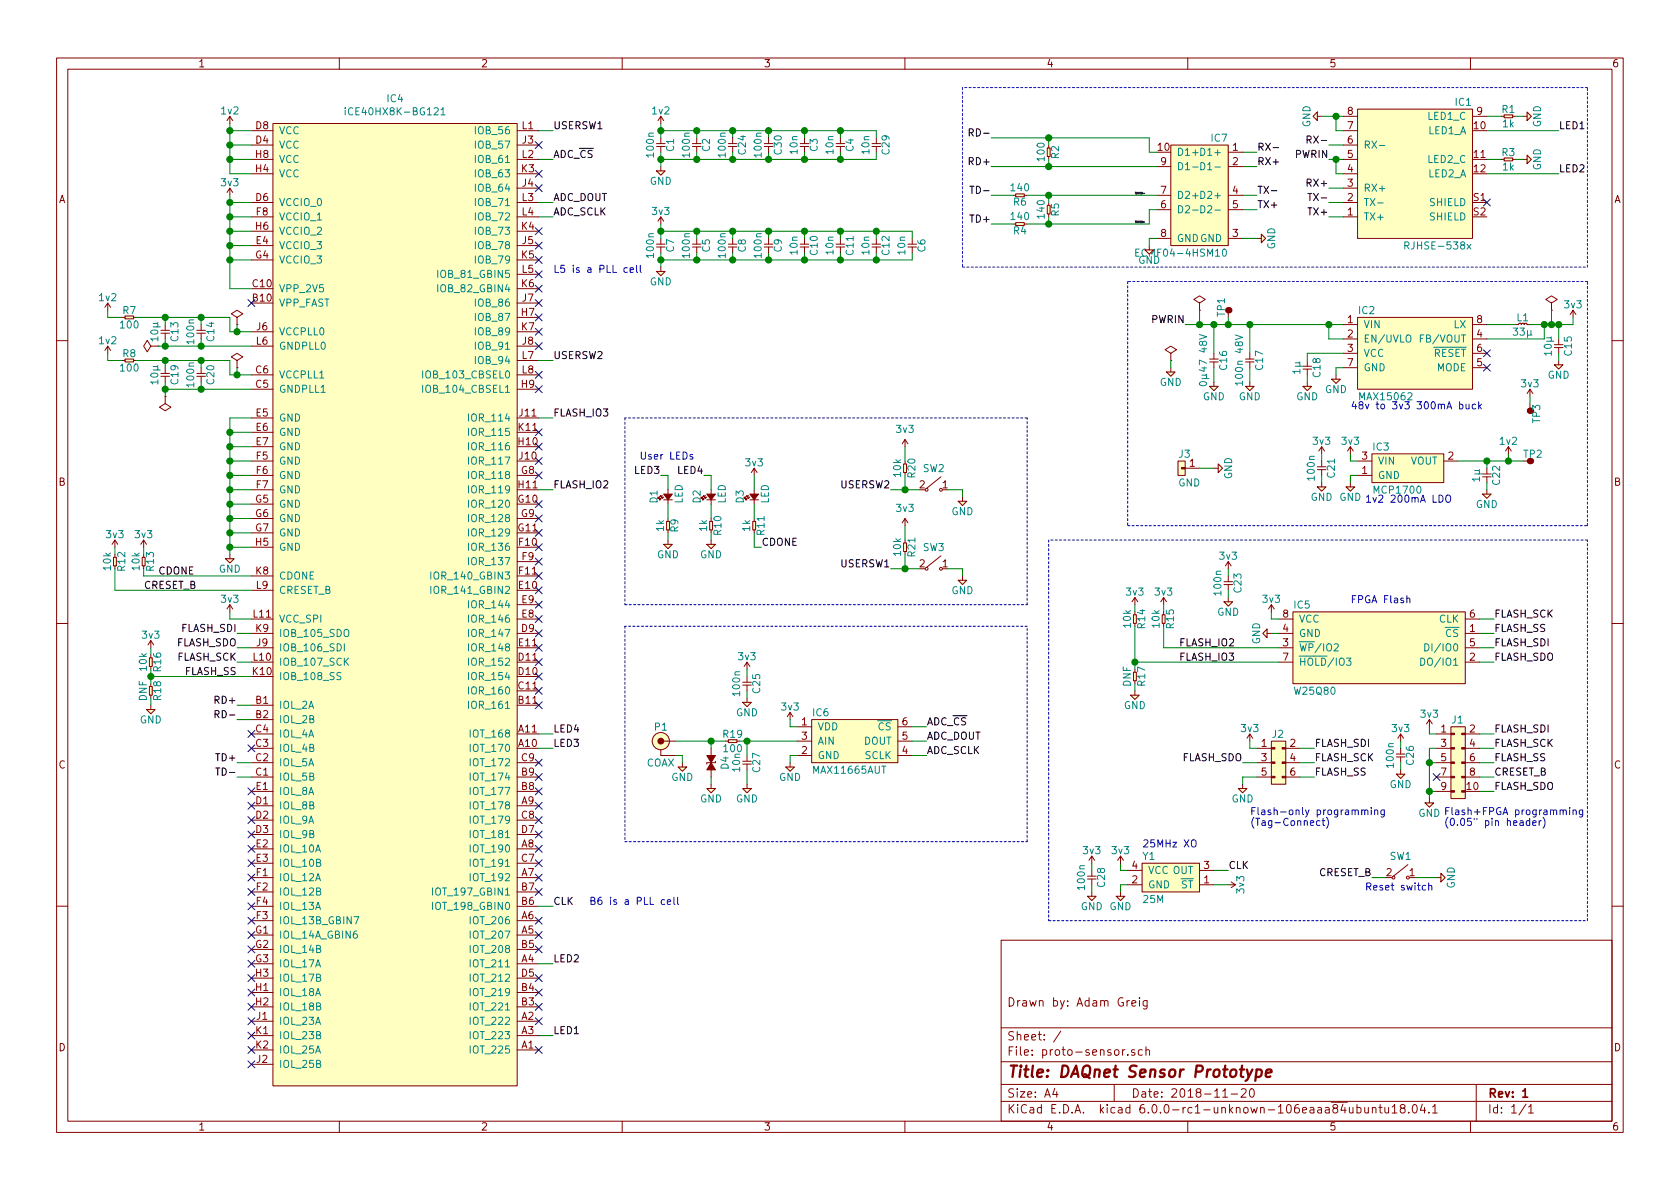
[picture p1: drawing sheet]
<svg xmlns="http://www.w3.org/2000/svg" width="297mm" height="210mm" viewBox="0 0 297 210" stroke-linecap="round" stroke-linejoin="round" font-family="sans-serif">
<defs><g id="words">
<text font-size="2.8" fill="#840000" x="178" y="190.5">Title: DAQnet Sensor Prototype</text>
<g font-size="2.1" fill="#840000">
<text x="178" y="178">Drawn by: Adam Greig</text>
<text x="178" y="184">Sheet: /</text>
<text x="178" y="186.7">File: proto-sensor.sch</text>
<text x="178" y="196.9">KiCad E.D.A. kicad 6.0.0-rc1-unknown-106eaaa84ubuntu18.04.1</text>
<text x="178" y="194.1">Size: A4</text>
<text x="200" y="194.1">Date: 2018-11-20</text>
<text x="263" y="194.1">Rev: 1</text>
<text x="263" y="196.9">Id: 1/1</text>
</g>
<g font-size="1.8" fill="#840000">
<text x="35" y="11.9">1</text>
<text x="85" y="11.9">2</text>
<text x="135" y="11.9">3</text>
<text x="185" y="11.9">4</text>
<text x="235" y="11.9">5</text>
<text x="285" y="11.9">6</text>
<text x="45.2" y="22.9">D8</text>
<text x="92.3" y="22.9">L1</text>
<text x="238.3" y="20.3">8</text>
<text x="238.3" y="22.9">7</text>
<text x="260.7" y="22.9">10</text>
<text x="261.1" y="20.3">9</text>
<text x="45.2" y="25.4">D4</text>
<text x="45.2" y="27.9">H8</text>
<text x="92.3" y="27.9">L2</text>
<text x="92.4" y="25.4">J3</text>
<text x="204.8" y="26.7">10</text>
<text x="205.3" y="29.2">9</text>
<text x="218" y="26.7">1</text>
<text x="218" y="29.2">2</text>
<text x="238.3" y="25.4">6</text>
<text x="238.3" y="27.9">5</text>
<text x="260.7" y="27.9">11</text>
<text x="10.4" y="35.9">A</text>
<text x="45.2" y="30.5">H4</text>
<text x="45.2" y="35.6">D6</text>
<text x="92.2" y="30.5">K3</text>
<text x="92.3" y="35.6">L3</text>
<text x="92.4" y="33">J4</text>
<text x="205.3" y="34.3">7</text>
<text x="218" y="34.3">4</text>
<text x="238.3" y="30.5">4</text>
<text x="238.3" y="33">3</text>
<text x="238.3" y="35.6">2</text>
<text x="260.6" y="35.6">S1</text>
<text x="260.7" y="30.5">12</text>
<text x="285.4" y="35.9">A</text>
<text x="45.2" y="40.6">H6</text>
<text x="45.3" y="38.1">F8</text>
<text x="92.2" y="40.6">K4</text>
<text x="92.3" y="38.1">L4</text>
<text x="205.3" y="36.8">6</text>
<text x="205.3" y="41.9">8</text>
<text x="218" y="36.8">5</text>
<text x="218" y="41.9">3</text>
<text x="238.3" y="38.1">1</text>
<text x="260.6" y="38.1">S2</text>
<text x="45.2" y="45.7">G4</text>
<text x="45.3" y="43.2">E4</text>
<text x="92.2" y="45.7">K5</text>
<text x="92.4" y="43.2">J5</text>
<text x="201.6" y="45.4">ECMF04-4HSM10</text>
<text x="44.7" y="50.8">C10</text>
<text x="44.7" y="53.3">B10</text>
<text x="92.2" y="50.8">K6</text>
<text x="92.3" y="48.3">L5</text>
<text x="92.4" y="53.3">J7</text>
<text x="45.4" y="58.4">J6</text>
<text x="92.2" y="55.9">H7</text>
<text x="92.2" y="58.4">K7</text>
<text x="238.3" y="57.1">1</text>
<text x="238.3" y="59.7">2</text>
<text x="261.1" y="57.1">8</text>
<text x="261.1" y="59.7">4</text>
<text x="45.3" y="61">L6</text>
<text x="92.3" y="63.5">L7</text>
<text x="92.4" y="61">J8</text>
<text x="238.3" y="62.2">3</text>
<text x="238.3" y="64.8">7</text>
<text x="261.1" y="62.2">6</text>
<text x="261.1" y="64.8">5</text>
<text x="45.2" y="66">C6</text>
<text x="45.2" y="68.6">C5</text>
<text x="92.2" y="68.6">H9</text>
<text x="92.3" y="66">L8</text>
<text x="45.3" y="73.7">E5</text>
<text x="45.3" y="76.2">E6</text>
<text x="91.7" y="76.2">K11</text>
<text x="91.9" y="73.7">J11</text>
<text x="45.3" y="78.7">E7</text>
<text x="45.3" y="81.3">F5</text>
<text x="45.3" y="83.8">F6</text>
<text x="91.7" y="78.7">H10</text>
<text x="91.9" y="81.3">J10</text>
<text x="92.2" y="83.8">G8</text>
<text x="210.3" y="82.5">1</text>
<text x="240.8" y="83.8">1</text>
<text x="240.8" y="81.3">3</text>
<text x="256.1" y="81.3">2</text>
<text x="10.4" y="85.9">B</text>
<text x="45.2" y="88.9">G5</text>
<text x="45.3" y="86.4">F7</text>
<text x="91.7" y="88.9">G10</text>
<text x="91.7" y="86.4">H11</text>
<text x="162.6" y="86.4">2</text>
<text x="166.6" y="86.4">1</text>
<text x="285.4" y="85.9">B</text>
<text x="45.2" y="91.4">G6</text>
<text x="45.2" y="94">G7</text>
<text x="91.7" y="94">G11</text>
<text x="92.2" y="91.4">G9</text>
<text x="45.2" y="96.5">H5</text>
<text x="45.2" y="101.6">K8</text>
<text x="91.8" y="96.5">F10</text>
<text x="91.8" y="101.6">F11</text>
<text x="92.3" y="99.1">F9</text>
<text x="162.6" y="100.3">2</text>
<text x="166.6" y="100.3">1</text>
<text x="45.3" y="104.1">L9</text>
<text x="91.8" y="104.1">E10</text>
<text x="92.3" y="106.7">E9</text>
<text x="44.8" y="109.2">L11</text>
<text x="45.2" y="111.8">K9</text>
<text x="92.2" y="111.8">D9</text>
<text x="92.3" y="109.2">E8</text>
<text x="226.8" y="109.2">8</text>
<text x="226.8" y="111.8">4</text>
<text x="259.9" y="109.2">6</text>
<text x="259.9" y="111.8">1</text>
<text x="44.7" y="119.4">K10</text>
<text x="44.8" y="116.8">L10</text>
<text x="45.4" y="114.3">J9</text>
<text x="91.7" y="116.8">D11</text>
<text x="91.7" y="119.4">D10</text>
<text x="91.8" y="114.3">E11</text>
<text x="226.8" y="114.3">3</text>
<text x="226.8" y="116.8">7</text>
<text x="259.9" y="114.3">5</text>
<text x="259.9" y="116.8">2</text>
<text x="45.2" y="124.5">B1</text>
<text x="91.7" y="121.9">C11</text>
<text x="91.7" y="124.5">B11</text>
<text x="45.2" y="127">B2</text>
<text x="45.2" y="129.5">C4</text>
<text x="91.7" y="129.5">A11</text>
<text x="141.8" y="128.3">1</text>
<text x="141.8" y="130.8">3</text>
<text x="159.5" y="128.3">6</text>
<text x="159.5" y="130.8">5</text>
<text x="254.8" y="129.5">1</text>
<text x="259.9" y="129.5">2</text>
<text x="10.4" y="135.9">C</text>
<text x="45.2" y="132.1">C3</text>
<text x="45.2" y="134.6">C2</text>
<text x="45.2" y="137.2">C1</text>
<text x="91.7" y="132.1">A10</text>
<text x="92.2" y="134.6">C9</text>
<text x="92.2" y="137.2">B9</text>
<text x="141.8" y="133.3">2</text>
<text x="159.5" y="133.3">4</text>
<text x="223" y="132.1">1</text>
<text x="223" y="134.6">3</text>
<text x="223" y="137.2">5</text>
<text x="228.1" y="132.1">2</text>
<text x="228.1" y="134.6">4</text>
<text x="228.1" y="137.2">6</text>
<text x="254.8" y="132.1">3</text>
<text x="254.8" y="134.6">5</text>
<text x="254.8" y="137.2">7</text>
<text x="259.9" y="132.1">4</text>
<text x="259.9" y="134.6">6</text>
<text x="259.9" y="137.2">8</text>
<text x="285.4" y="135.9">C</text>
<text x="45.2" y="142.2">D1</text>
<text x="45.3" y="139.7">E1</text>
<text x="92.2" y="139.7">B8</text>
<text x="92.2" y="142.2">A9</text>
<text x="254.8" y="139.7">9</text>
<text x="259.4" y="139.7">10</text>
<text x="45.2" y="144.8">D2</text>
<text x="45.2" y="147.3">D3</text>
<text x="45.3" y="149.9">E2</text>
<text x="92.2" y="144.8">C8</text>
<text x="92.2" y="147.3">D7</text>
<text x="92.2" y="149.9">A8</text>
<text x="45.3" y="152.4">E3</text>
<text x="45.3" y="154.9">F1</text>
<text x="92.2" y="152.4">C7</text>
<text x="92.2" y="154.9">A7</text>
<text x="200.2" y="153.7">4</text>
<text x="212.9" y="153.7">3</text>
<text x="245.1" y="154.9">2</text>
<text x="249.2" y="154.9">1</text>
<text x="45.3" y="157.5">F2</text>
<text x="45.3" y="160">F4</text>
<text x="92.2" y="157.5">B7</text>
<text x="92.2" y="160">B6</text>
<text x="200.2" y="156.2">2</text>
<text x="212.9" y="156.2">1</text>
<text x="45.2" y="165.1">G1</text>
<text x="45.2" y="167.6">G2</text>
<text x="45.3" y="162.6">F3</text>
<text x="92.2" y="162.6">A6</text>
<text x="92.2" y="165.1">A5</text>
<text x="92.2" y="167.6">B5</text>
<text x="45.2" y="170.2">G3</text>
<text x="45.2" y="172.7">H3</text>
<text x="92.2" y="170.2">A4</text>
<text x="92.2" y="172.7">D5</text>
<text x="45.2" y="175.3">H1</text>
<text x="45.2" y="177.8">H2</text>
<text x="92.2" y="175.3">B4</text>
<text x="92.2" y="177.8">B3</text>
<text x="10.4" y="185.9">D</text>
<text x="45.2" y="182.9">K1</text>
<text x="45.2" y="185.4">K2</text>
<text x="45.4" y="180.3">J1</text>
<text x="92.2" y="180.3">A2</text>
<text x="92.2" y="182.9">A3</text>
<text x="92.2" y="185.4">A1</text>
<text x="285.4" y="185.9">D</text>
<text x="45.4" y="188">J2</text>
<text x="35" y="199.9">1</text>
<text x="85" y="199.9">2</text>
<text x="135" y="199.9">3</text>
<text x="185" y="199.9">4</text>
<text x="235" y="199.9">5</text>
<text x="285" y="199.9">6</text>
</g>
<g font-size="1.8" fill="#008484">
<text x="39.2" y="20.2">1v2</text>
<text x="49.3" y="23.7">VCC</text>
<text x="62" y="20.4">iCE40HX8K-BG121</text>
<text x="68.5" y="18.1">IC4</text>
<text x="84.3" y="23.7">IOB_56</text>
<text x="115.4" y="20.2">1v2</text>
<text x="231.7" y="22.5" transform="rotate(-90 231.7 22.5)">GND</text>
<text x="252.6" y="21.2">LED1_C</text>
<text x="252.6" y="23.7">LED1_A</text>
<text x="257.4" y="18.7">IC1</text>
<text x="265.6" y="20">R1</text>
<text x="265.7" y="22.5">1k</text>
<text x="272.5" y="22.5" transform="rotate(-90 272.5 22.5)">GND</text>
<text x="49.3" y="26.3">VCC</text>
<text x="49.3" y="28.8">VCC</text>
<text x="84.3" y="26.3">IOB_57</text>
<text x="84.3" y="28.8">IOB_61</text>
<text x="115.6" y="27.7" transform="rotate(-90 115.6 27.7)">100n</text>
<text x="119.2" y="26.8" transform="rotate(-90 119.2 26.8)">C1</text>
<text x="122" y="27.7" transform="rotate(-90 122 27.7)">100n</text>
<text x="125.5" y="26.8" transform="rotate(-90 125.5 26.8)">C2</text>
<text x="128.3" y="27.7" transform="rotate(-90 128.3 27.7)">100n</text>
<text x="131.9" y="27.3" transform="rotate(-90 131.9 27.3)">C24</text>
<text x="134.7" y="27.7" transform="rotate(-90 134.7 27.7)">100n</text>
<text x="138.2" y="27.3" transform="rotate(-90 138.2 27.3)">C30</text>
<text x="141" y="27.2" transform="rotate(-90 141 27.2)">10n</text>
<text x="144.6" y="26.8" transform="rotate(-90 144.6 26.8)">C3</text>
<text x="147.4" y="27.2" transform="rotate(-90 147.4 27.2)">10n</text>
<text x="150.9" y="26.8" transform="rotate(-90 150.9 26.8)">C4</text>
<text x="153.7" y="27.2" transform="rotate(-90 153.7 27.2)">10n</text>
<text x="157.3" y="27.3" transform="rotate(-90 157.3 27.3)">C29</text>
<text x="184.7" y="28.4" transform="rotate(-90 184.7 28.4)">100</text>
<text x="187.2" y="28" transform="rotate(-90 187.2 28)">R2</text>
<text x="208" y="27.6">D1+</text>
<text x="212.9" y="27.6">D1+</text>
<text x="214.2" y="25.1">IC7</text>
<text x="241" y="26.3">RX-</text>
<text x="252.6" y="28.8">LED2_C</text>
<text x="265.6" y="27.6">R3</text>
<text x="39.2" y="32.9">3v3</text>
<text x="49.3" y="31.4">VCC</text>
<text x="84.3" y="31.4">IOB_63</text>
<text x="84.3" y="33.9">IOB_64</text>
<text x="114.9" y="32.7">GND</text>
<text x="178.8" y="33.8">140</text>
<text x="208" y="30.1">D1-</text>
<text x="208" y="35.2">D2+</text>
<text x="212.9" y="35.2">D2+</text>
<text x="213.3" y="30.1">D1-</text>
<text x="241" y="33.9">RX+</text>
<text x="252.6" y="31.4">LED2_A</text>
<text x="265.7" y="30.1">1k</text>
<text x="272.5" y="30.1" transform="rotate(-90 272.5 30.1)">GND</text>
<text x="49.3" y="36.4">VCCIO_0</text>
<text x="49.3" y="39">VCCIO_1</text>
<text x="49.3" y="41.5">VCCIO_2</text>
<text x="84.3" y="36.4">IOB_71</text>
<text x="84.3" y="39">IOB_72</text>
<text x="84.3" y="41.5">IOB_73</text>
<text x="115.4" y="38">3v3</text>
<text x="178.8" y="38.9">140</text>
<text x="179.2" y="41.4">R4</text>
<text x="179.2" y="36.4">R6</text>
<text x="184.7" y="38.5" transform="rotate(-90 184.7 38.5)">140</text>
<text x="187.2" y="38.2" transform="rotate(-90 187.2 38.2)">R5</text>
<text x="208" y="37.7">D2-</text>
<text x="213.3" y="37.7">D2-</text>
<text x="241" y="36.4">TX-</text>
<text x="241" y="39">TX+</text>
<text x="252.9" y="36.4">SHIELD</text>
<text x="252.9" y="39">SHIELD</text>
<text x="49.3" y="44.1">VCCIO_3</text>
<text x="49.3" y="46.6">VCCIO_3</text>
<text x="84.3" y="44.1">IOB_78</text>
<text x="84.3" y="46.6">IOB_79</text>
<text x="115.6" y="45.4" transform="rotate(-90 115.6 45.4)">100n</text>
<text x="119.2" y="44.5" transform="rotate(-90 119.2 44.5)">C7</text>
<text x="122" y="45.4" transform="rotate(-90 122 45.4)">100n</text>
<text x="125.5" y="44.5" transform="rotate(-90 125.5 44.5)">C5</text>
<text x="128.3" y="45.4" transform="rotate(-90 128.3 45.4)">100n</text>
<text x="131.9" y="44.5" transform="rotate(-90 131.9 44.5)">C8</text>
<text x="134.7" y="45.4" transform="rotate(-90 134.7 45.4)">100n</text>
<text x="138.2" y="44.5" transform="rotate(-90 138.2 44.5)">C9</text>
<text x="141" y="45" transform="rotate(-90 141 45)">10n</text>
<text x="144.6" y="45.1" transform="rotate(-90 144.6 45.1)">C10</text>
<text x="147.4" y="45" transform="rotate(-90 147.4 45)">10n</text>
<text x="150.9" y="45.1" transform="rotate(-90 150.9 45.1)">C11</text>
<text x="153.7" y="45" transform="rotate(-90 153.7 45)">10n</text>
<text x="157.3" y="45.1" transform="rotate(-90 157.3 45.1)">C12</text>
<text x="160.1" y="45" transform="rotate(-90 160.1 45)">10n</text>
<text x="163.6" y="44.5" transform="rotate(-90 163.6 44.5)">C6</text>
<text x="201.2" y="46.7">GND</text>
<text x="208" y="42.8">GNDGND</text>
<text x="225.5" y="44.1" transform="rotate(-90 225.5 44.1)">GND</text>
<text x="249" y="44.1">RJHSE-538x</text>
<text x="17.6" y="53.3">1v2</text>
<text x="49.3" y="51.7">VPP_2V5</text>
<text x="77.9" y="49.1">IOB_81_GBIN5</text>
<text x="77.9" y="51.7">IOB_82_GBIN4</text>
<text x="114.9" y="50.5">GND</text>
<text x="21.4" y="58.1">100</text>
<text x="21.7" y="55.5">R7</text>
<text x="49.3" y="54.2">VPP_FAST</text>
<text x="49.3" y="59.3">VCCPLL0</text>
<text x="84.3" y="54.2">IOB_86</text>
<text x="84.3" y="56.8">IOB_87</text>
<text x="84.3" y="59.3">IOB_89</text>
<text x="216.6" y="56" transform="rotate(-90 216.6 56)">TP1</text>
<text x="240.3" y="55.5">IC2</text>
<text x="241" y="58">VIN</text>
<text x="257.1" y="58">LX</text>
<text x="267.7" y="59.4">33µ</text>
<text x="268.2" y="56.8">L1</text>
<text x="276.7" y="54.5">3v3</text>
<text x="17.6" y="60.9">1v2</text>
<text x="21.4" y="65.7">100</text>
<text x="21.7" y="63.2">R8</text>
<text x="28" y="60.2" transform="rotate(-90 28 60.2)">10µ</text>
<text x="31.5" y="60.3" transform="rotate(-90 31.5 60.3)">C13</text>
<text x="34.3" y="60.7" transform="rotate(-90 34.3 60.7)">100n</text>
<text x="37.9" y="60.3" transform="rotate(-90 37.9 60.3)">C14</text>
<text x="49.3" y="61.8">GNDPLL0</text>
<text x="84.3" y="61.8">IOB_91</text>
<text x="84.3" y="64.4">IOB_94</text>
<text x="217" y="65.4" transform="rotate(-90 217 65.4)">C16</text>
<text x="223.3" y="65.4" transform="rotate(-90 223.3 65.4)">C17</text>
<text x="241" y="60.6">EN/UVLO</text>
<text x="241" y="63.1">VCC</text>
<text x="241" y="65.7">GND</text>
<text x="251.6" y="60.6">FB/VOUT</text>
<text x="253.4" y="63.1">RESET</text>
<text x="254" y="65.7">MODE</text>
<text x="274.4" y="62.7" transform="rotate(-90 274.4 62.7)">10µ</text>
<text x="277.9" y="62.8" transform="rotate(-90 277.9 62.8)">C15</text>
<text x="28" y="67.8" transform="rotate(-90 28 67.8)">10µ</text>
<text x="31.5" y="67.9" transform="rotate(-90 31.5 67.9)">C19</text>
<text x="34.3" y="68.3" transform="rotate(-90 34.3 68.3)">100n</text>
<text x="37.9" y="67.9" transform="rotate(-90 37.9 67.9)">C20</text>
<text x="49.3" y="66.9">VCCPLL1</text>
<text x="49.3" y="69.5">GNDPLL1</text>
<text x="75.4" y="66.9">IOB_103_CBSEL0</text>
<text x="75.4" y="69.5">IOB_104_CBSEL1</text>
<text x="205.1" y="68.2">GND</text>
<text x="212.7" y="70.8">GND</text>
<text x="213.4" y="67.6" transform="rotate(-90 213.4 67.6)">0µ47 48V</text>
<text x="219" y="70.8">GND</text>
<text x="219.8" y="67.6" transform="rotate(-90 219.8 67.6)">100n 48V</text>
<text x="229.2" y="70.8">GND</text>
<text x="229.9" y="66" transform="rotate(-90 229.9 66)">1µ</text>
<text x="233.5" y="66.6" transform="rotate(-90 233.5 66.6)">C18</text>
<text x="234.3" y="69.5">GND</text>
<text x="240.6" y="70.8">MAX15062</text>
<text x="269" y="68.5">3v3</text>
<text x="273.6" y="67">GND</text>
<text x="49.3" y="74.5">GND</text>
<text x="49.3" y="77.1">GND</text>
<text x="83.3" y="74.5">IOR_114</text>
<text x="83.3" y="77.1">IOR_115</text>
<text x="158.5" y="76.5">3v3</text>
<text x="272.3" y="74.8" transform="rotate(-90 272.3 74.8)">TP3</text>
<text x="49.3" y="79.6">GND</text>
<text x="49.3" y="82.2">GND</text>
<text x="83.3" y="79.6">IOR_116</text>
<text x="83.3" y="82.2">IOR_117</text>
<text x="131.9" y="82.5">3v3</text>
<text x="163.2" y="83.5">SW2</text>
<text x="208.5" y="80.9">J3</text>
<text x="232.2" y="78.7">3v3</text>
<text x="237.3" y="78.7">3v3</text>
<text x="242.8" y="79.7">IC3</text>
<text x="243.6" y="82.2">VIN</text>
<text x="249.4" y="82.2">VOUT</text>
<text x="265.2" y="78.7">1v2</text>
<text x="269.4" y="80.9">TP2</text>
<text x="49.3" y="84.7">GND</text>
<text x="49.3" y="87.2">GND</text>
<text x="49.3" y="89.8">GND</text>
<text x="83.3" y="84.7">IOR_118</text>
<text x="83.3" y="87.2">IOR_119</text>
<text x="83.3" y="89.8">IOR_120</text>
<text x="116.3" y="88.9" transform="rotate(-90 116.3 88.9)">D1</text>
<text x="120.7" y="89.1" transform="rotate(-90 120.7 89.1)">LED</text>
<text x="123.9" y="88.9" transform="rotate(-90 123.9 88.9)">D2</text>
<text x="128.3" y="89.1" transform="rotate(-90 128.3 89.1)">LED</text>
<text x="131.5" y="88.9" transform="rotate(-90 131.5 88.9)">D3</text>
<text x="135.9" y="89.1" transform="rotate(-90 135.9 89.1)">LED</text>
<text x="159.3" y="84.3" transform="rotate(-90 159.3 84.3)">10k</text>
<text x="161.8" y="84.4" transform="rotate(-90 161.8 84.4)">R20</text>
<text x="208.3" y="86">GND</text>
<text x="217.9" y="84.8" transform="rotate(-90 217.9 84.8)">GND</text>
<text x="232.5" y="84.8" transform="rotate(-90 232.5 84.8)">100n</text>
<text x="236" y="84.4" transform="rotate(-90 236 84.4)">C21</text>
<text x="243.1" y="87.3">MCP1700</text>
<text x="243.6" y="84.7">GND</text>
<text x="260.9" y="89.8">GND</text>
<text x="261.7" y="85.1" transform="rotate(-90 261.7 85.1)">1µ</text>
<text x="265.2" y="85.7" transform="rotate(-90 265.2 85.7)">C22</text>
<text x="18.8" y="95.2">3v3</text>
<text x="23.9" y="95.2">3v3</text>
<text x="49.3" y="92.3">GND</text>
<text x="49.3" y="94.9">GND</text>
<text x="83.3" y="92.3">IOR_128</text>
<text x="83.3" y="94.9">IOR_129</text>
<text x="117.4" y="93.9" transform="rotate(-90 117.4 93.9)">1k</text>
<text x="119.9" y="94.1" transform="rotate(-90 119.9 94.1)">R9</text>
<text x="125" y="93.9" transform="rotate(-90 125 93.9)">1k</text>
<text x="127.6" y="94.6" transform="rotate(-90 127.6 94.6)">R10</text>
<text x="132.6" y="93.9" transform="rotate(-90 132.6 93.9)">1k</text>
<text x="135.2" y="94.6" transform="rotate(-90 135.2 94.6)">R11</text>
<text x="158.5" y="90.5">3v3</text>
<text x="168.2" y="91.1">GND</text>
<text x="19.6" y="100.8" transform="rotate(-90 19.6 100.8)">10k</text>
<text x="22.1" y="100.9" transform="rotate(-90 22.1 100.9)">R12</text>
<text x="24.7" y="100.8" transform="rotate(-90 24.7 100.8)">10k</text>
<text x="27.2" y="100.9" transform="rotate(-90 27.2 100.9)">R13</text>
<text x="38.7" y="101.3">GND</text>
<text x="49.3" y="97.4">GND</text>
<text x="83.3" y="97.4">IOR_136</text>
<text x="83.3" y="99.9">IOR_137</text>
<text x="116.2" y="98.7">GND</text>
<text x="123.8" y="98.7">GND</text>
<text x="159.3" y="98.2" transform="rotate(-90 159.3 98.2)">10k</text>
<text x="161.8" y="98.4" transform="rotate(-90 161.8 98.4)">R21</text>
<text x="163.2" y="97.5">SW3</text>
<text x="215.7" y="99">3v3</text>
<text x="39.2" y="106.6">3v3</text>
<text x="49.3" y="102.5">CDONE</text>
<text x="49.3" y="105">CRESET_B</text>
<text x="77" y="102.5">IOR_140_GBIN3</text>
<text x="77" y="105">IOR_141_GBIN2</text>
<text x="83.3" y="107.6">IOR_144</text>
<text x="168.2" y="105.1">GND</text>
<text x="199.2" y="105.3">3v3</text>
<text x="204.3" y="105.3">3v3</text>
<text x="216" y="105.1" transform="rotate(-90 216 105.1)">100n</text>
<text x="219.5" y="104.7" transform="rotate(-90 219.5 104.7)">C23</text>
<text x="223.3" y="106.6">3v3</text>
<text x="228.8" y="107.6">IC5</text>
<text x="25.2" y="112.9">3v3</text>
<text x="49.3" y="110.1">VCC_SPI</text>
<text x="49.3" y="112.6">IOB_105_SDO</text>
<text x="83.3" y="110.1">IOR_146</text>
<text x="83.3" y="112.6">IOR_147</text>
<text x="199.9" y="110.9" transform="rotate(-90 199.9 110.9)">10k</text>
<text x="202.5" y="111.1" transform="rotate(-90 202.5 111.1)">R14</text>
<text x="205" y="110.9" transform="rotate(-90 205 110.9)">10k</text>
<text x="207.6" y="111.1" transform="rotate(-90 207.6 111.1)">R15</text>
<text x="215.2" y="108.9">GND</text>
<text x="222.8" y="114" transform="rotate(-90 222.8 114)">GND</text>
<text x="229.6" y="110.1">VCC</text>
<text x="229.6" y="112.6">GND</text>
<text x="254.4" y="110.1">CLK</text>
<text x="255.6" y="112.6">CS</text>
<text x="26" y="118.6" transform="rotate(-90 26 118.6)">10k</text>
<text x="28.5" y="118.7" transform="rotate(-90 28.5 118.7)">R16</text>
<text x="49.3" y="115.2">IOB_106_SDI</text>
<text x="49.3" y="117.7">IOB_107_SCK</text>
<text x="83.3" y="115.2">IOR_148</text>
<text x="83.3" y="117.7">IOR_152</text>
<text x="130.6" y="116.8">3v3</text>
<text x="229.6" y="115.2">WP/IO2</text>
<text x="229.6" y="117.7">HOLD/IO3</text>
<text x="252.1" y="117.7">DO/IO1</text>
<text x="253" y="115.2">DI/IO0</text>
<text x="26" y="124" transform="rotate(-90 26 124)">DNF</text>
<text x="28.5" y="123.8" transform="rotate(-90 28.5 123.8)">R18</text>
<text x="49.3" y="120.3">IOB_108_SS</text>
<text x="49.3" y="125.3">IOL_2A</text>
<text x="83.3" y="120.3">IOR_154</text>
<text x="83.3" y="122.8">IOR_160</text>
<text x="83.3" y="125.3">IOR_161</text>
<text x="130.9" y="122.9" transform="rotate(-90 130.9 122.9)">100n</text>
<text x="134.4" y="122.5" transform="rotate(-90 134.4 122.5)">C25</text>
<text x="138.2" y="125.6">3v3</text>
<text x="198.7" y="125.4">GND</text>
<text x="199.9" y="121.4" transform="rotate(-90 199.9 121.4)">DNF</text>
<text x="202.5" y="121.3" transform="rotate(-90 202.5 121.3)">R17</text>
<text x="229" y="122.9">W25Q80</text>
<text x="24.7" y="127.9">GND</text>
<text x="49.3" y="127.9">IOL_2B</text>
<text x="49.3" y="130.4">IOL_4A</text>
<text x="83.5" y="130.4">IOT_168</text>
<text x="115.8" y="129.2">P1</text>
<text x="127.9" y="130.5">R19</text>
<text x="130.1" y="126.7">GND</text>
<text x="143.7" y="126.7">IC6</text>
<text x="144.5" y="129.2">VDD</text>
<text x="144.5" y="131.7">AIN</text>
<text x="152.7" y="131.7">DOUT</text>
<text x="155.3" y="129.2">CS</text>
<text x="219.5" y="129.5">3v3</text>
<text x="225" y="130.5">J2</text>
<text x="246.2" y="129.5">3v3</text>
<text x="251.3" y="126.9">3v3</text>
<text x="256.7" y="127.9">J1</text>
<text x="49.3" y="133">IOL_4B</text>
<text x="49.3" y="135.5">IOL_5A</text>
<text x="83.5" y="133">IOT_170</text>
<text x="83.5" y="135.5">IOT_172</text>
<text x="114.3" y="135.6">COAX</text>
<text x="128.1" y="133">100</text>
<text x="128.8" y="136" transform="rotate(-90 128.8 136)">D4</text>
<text x="130.9" y="136.4" transform="rotate(-90 130.9 136.4)">10n</text>
<text x="134.4" y="136.5" transform="rotate(-90 134.4 136.5)">C27</text>
<text x="143.9" y="136.8">MAX11665AUT</text>
<text x="144.5" y="134.2">GND</text>
<text x="152.9" y="134.2">SCLK</text>
<text x="246.4" y="135.6" transform="rotate(-90 246.4 135.6)">100n</text>
<text x="250" y="135.2" transform="rotate(-90 250 135.2)">C26</text>
<text x="49.3" y="138">IOL_5B</text>
<text x="49.3" y="140.6">IOL_8A</text>
<text x="49.3" y="143.1">IOL_8B</text>
<text x="83.5" y="138">IOT_174</text>
<text x="83.5" y="140.6">IOT_177</text>
<text x="83.5" y="143.1">IOT_178</text>
<text x="118.7" y="138.1">GND</text>
<text x="123.8" y="141.9">GND</text>
<text x="130.1" y="141.9">GND</text>
<text x="137.7" y="138.1">GND</text>
<text x="217.8" y="141.9">GND</text>
<text x="245.7" y="139.4">GND</text>
<text x="49.3" y="145.7">IOL_9A</text>
<text x="49.3" y="148.2">IOL_9B</text>
<text x="83.5" y="145.7">IOT_179</text>
<text x="83.5" y="148.2">IOT_181</text>
<text x="49.3" y="150.7">IOL_10A</text>
<text x="49.3" y="153.3">IOL_10B</text>
<text x="49.3" y="155.8">IOL_12A</text>
<text x="83.5" y="150.7">IOT_190</text>
<text x="83.5" y="153.3">IOT_191</text>
<text x="83.5" y="155.8">IOT_192</text>
<text x="191.6" y="151">3v3</text>
<text x="196.6" y="151">3v3</text>
<text x="202.1" y="152.1">Y1</text>
<text x="202.9" y="154.6">VCC OUT</text>
<text x="245.7" y="152.1">SW1</text>
<text x="49.3" y="158.4">IOL_12B</text>
<text x="49.3" y="160.9">IOL_13A</text>
<text x="77.2" y="158.4">IOT_197_GBIN1</text>
<text x="77.2" y="160.9">IOT_198_GBIN0</text>
<text x="191.1" y="161">GND GND</text>
<text x="191.8" y="157.2" transform="rotate(-90 191.8 157.2)">100n</text>
<text x="195.4" y="156.8" transform="rotate(-90 195.4 156.8)">C28</text>
<text x="202.2" y="159.7">25M</text>
<text x="202.9" y="157.1">GND</text>
<text x="208.8" y="157.1">ST</text>
<text x="220" y="157.9" transform="rotate(-90 220 157.9)">3v3</text>
<text x="257.2" y="157.1" transform="rotate(-90 257.2 157.1)">GND</text>
<text x="49.3" y="163.4">IOL_13B_GBIN7</text>
<text x="49.3" y="166">IOL_14A_GBIN6</text>
<text x="83.5" y="163.4">IOT_206</text>
<text x="83.5" y="166">IOT_207</text>
<text x="49.3" y="168.5">IOL_14B</text>
<text x="49.3" y="171.1">IOL_17A</text>
<text x="49.3" y="173.6">IOL_17B</text>
<text x="83.5" y="168.5">IOT_208</text>
<text x="83.5" y="171.1">IOT_211</text>
<text x="83.5" y="173.6">IOT_212</text>
<text x="49.3" y="176.1">IOL_18A</text>
<text x="49.3" y="178.7">IOL_18B</text>
<text x="83.5" y="176.1">IOT_219</text>
<text x="83.5" y="178.7">IOT_221</text>
<text x="49.3" y="181.2">IOL_23A</text>
<text x="49.3" y="183.8">IOL_23B</text>
<text x="83.5" y="181.2">IOT_222</text>
<text x="83.5" y="183.8">IOT_223</text>
<text x="49.3" y="186.3">IOL_25A</text>
<text x="49.3" y="188.8">IOL_25B</text>
<text x="83.5" y="186.3">IOT_225</text>
</g>
<g font-size="1.8">
<text x="97.8" y="22.9">USERSW1</text>
<text x="275.6" y="22.9">LED1</text>
<text x="97.8" y="27.9">ADC_CS</text>
<text x="171.7" y="29.2">RD+</text>
<text x="172.1" y="24.1">RD-</text>
<text x="222.2" y="29.2">RX+</text>
<text x="222.2" y="26.7">RX-</text>
<text x="229.1" y="27.9">PWRIN</text>
<text x="231.9" y="25.4">RX-</text>
<text x="97.8" y="35.6">ADC_DOUT</text>
<text x="172.3" y="34.3">TD-</text>
<text x="222.2" y="34.3">TX-</text>
<text x="231.5" y="33">RX+</text>
<text x="232.1" y="35.6">TX-</text>
<text x="275.6" y="30.5">LED2</text>
<text x="97.8" y="38.1">ADC_SCLK</text>
<text x="171.9" y="39.4">TD+</text>
<text x="222.2" y="36.8">TX+</text>
<text x="231.6" y="38.1">TX+</text>
<text x="203.7" y="57.1">PWRIN</text>
<text x="97.8" y="63.5">USERSW2</text>
<text x="97.8" y="73.7">FLASH_IO3</text>
<text x="112.3" y="83.8">LED3</text>
<text x="119.9" y="83.8">LED4</text>
<text x="97.8" y="86.4">FLASH_IO2</text>
<text x="148.7" y="86.4">USERSW2</text>
<text x="27.9" y="101.6">CDONE</text>
<text x="134.6" y="96.5">CDONE</text>
<text x="148.7" y="100.3">USERSW1</text>
<text x="25.4" y="104.1">CRESET_B</text>
<text x="32.1" y="111.8">FLASH_SDI</text>
<text x="264.2" y="109.2">FLASH_SCK</text>
<text x="264.2" y="111.8">FLASH_SS</text>
<text x="31.2" y="114.3">FLASH_SDO</text>
<text x="31.3" y="116.8">FLASH_SCK</text>
<text x="32.7" y="119.4">FLASH_SS</text>
<text x="208.7" y="114.3">FLASH_IO2</text>
<text x="208.7" y="116.8">FLASH_IO3</text>
<text x="264.2" y="116.8">FLASH_SDO</text>
<text x="264.2" y="114.3">FLASH_SDI</text>
<text x="38.3" y="124.5">RD+</text>
<text x="38.8" y="127">RD-</text>
<text x="97.8" y="129.5">LED4</text>
<text x="163.8" y="130.8">ADC_DOUT</text>
<text x="163.8" y="128.3">ADC_CS</text>
<text x="264.2" y="129.5">FLASH_SDI</text>
<text x="38.5" y="134.6">TD+</text>
<text x="39" y="137.2">TD-</text>
<text x="97.8" y="132.1">LED3</text>
<text x="163.8" y="133.3">ADC_SCLK</text>
<text x="209" y="134.6">FLASH_SDO</text>
<text x="232.4" y="132.1">FLASH_SDI</text>
<text x="232.4" y="134.6">FLASH_SCK</text>
<text x="232.4" y="137.2">FLASH_SS</text>
<text x="264.2" y="134.6">FLASH_SS</text>
<text x="264.2" y="132.1">FLASH_SCK</text>
<text x="264.2" y="137.2">CRESET_B</text>
<text x="264.2" y="139.7">FLASH_SDO</text>
<text x="217.2" y="153.7">CLK</text>
<text x="233.1" y="154.9">CRESET_B</text>
<text x="97.8" y="160">CLK</text>
<text x="97.8" y="170.2">LED2</text>
<text x="97.8" y="182.9">LED1</text>
</g>
<g font-size="1.8" fill="#0000c2">
<text x="97.8" y="48.3">L5 is a PLL cell</text>
<text x="238.8" y="72.4">48v to 3v3 300mA buck</text>
<text x="113" y="81.3">User LEDs</text>
<text x="231.7" y="88.6">GND GND 1v2 200mA LDO</text>
<text x="238.8" y="106.7">FPGA Flash</text>
<text x="201.9" y="149.9">25MHz XO</text>
<text x="221" y="144.1">Flash-only programming</text>
<text x="221" y="146">(Tag-Connect)</text>
<text x="250.8" y="144.4">GND Flash+FPGA programming</text>
<text x="255.3" y="146">(0.05&quot; pin header)</text>
<text x="104.1" y="160">B6 is a PLL cell</text>
<text x="241.3" y="157.5">Reset switch</text>
</g>
<g font-size=".4">
<text x="200.7" y="34.3">TDESD-</text>
<text x="200.7" y="39.4">TDESD+</text>
</g>
</g></defs>
<g fill="none" stroke="#840000" stroke-width=".18">
<path d="M10 10.3h277v189.9h-277zM12 12.2h273v186.1h-273zM60 10.3v1.9M110 10.3v1.9M160 10.3v1.9M210 10.3v1.9M232.9 19.8v1.5l-.7-.7zM240 19.3h20.3v22.9h-20.3zM260 10.3v1.9M270 19.8l.8 .8-.8 .7zM40.1 34l.5-.7v1.2M40.6 33.3l.5 .7"/>
<path d="M44.4 23.1h3.9M44.4 25.6h3.9M44.4 28.2h3.9M44.4 30.7h3.9M44.4 35.8h3.9M44.4 38.3h3.9M48.3 21.8h43.1v170.2h-43.1zM91.4 23.1h3.8M91.4 25.6h3.8M91.4 28.2h3.8M91.4 30.7h3.8M91.4 35.8h3.8"/>
<path d="M91.4 38.3h3.8M91.4 33.3h3.8M116.1 30.2h1.5l-.8 .8zM116.1 25.4h1.5M116.1 25.9h1.5M116.3 39.1l.5-.8v1.3M116.8 24.4v1M116.8 25.9v1M116.8 29.5v.7M116.8 38.3l.5 .8M122.4 25.4h1.6M122.4 25.9h1.6"/>
<path d="M123.2 24.4v1M123.2 25.9v1M128.8 25.4h1.5M128.8 25.9h1.5M129.5 24.4v1M129.5 25.9v1M135.1 25.4h1.6M135.1 25.9h1.6M135.9 24.4v1M135.9 25.9v1M141.5 25.4h1.5M141.5 25.9h1.5"/>
<path d="M142.2 24.4v1M142.2 25.9v1M147.8 25.4h1.6M147.8 25.9h1.6M148.6 24.4v1M148.6 25.9v1M154.2 25.4h1.5M154.2 25.9h1.5M154.9 24.4v1M154.9 25.9v1M179.6 39.4h1.5v.5h-1.5zM179.6 34.3h1.5v.5h-1.5z"/>
<path d="M185.2 36.3h.5v1.5h-.5zM185.2 26.2h.5v1.5h-.5zM232.9 20.6h.8M237.5 23.1h2.5M237.5 25.6h2.5M237.5 28.2h2.5M237.5 30.7h2.5M237.5 35.8h2.5M237.5 38.3h2.5M237.5 33.3h2.5M237.5 20.6h2.5M260.3 20.6h2.6"/>
<path d="M265.9 20.3h1.6v.5h-1.6zM265.9 27.9h1.6v.5h-1.6zM269.2 28.2h.8M269.2 20.6h.8M270 27.4l.8 .8-.8 .8zM22.1 55.9h1.5v.5h-1.5zM28.4 58.4h1.6M28.4 58.9h1.6M29.2 57.4v1M29.2 58.9v1M34.8 58.4h1.5M34.8 58.9h1.5"/>
<path d="M35.6 57.4v1M35.6 58.9v1M41.9 56.1l1-.6-1-.6-1 .6 1 .6v1.3M41.9 57.4h.1M44.4 40.9h3.9M44.4 43.4h3.9M44.4 46h3.9M44.4 51h3.9M44.4 53.6h3.9M44.4 58.7h3.9M91.4 40.9h3.8M91.4 43.4h3.8"/>
<path d="M91.4 46h3.8M91.4 51h3.8M91.4 53.6h3.8M91.4 58.7h3.8M91.4 48.5h3.8M91.4 56.1h3.8M116.1 48h1.5l-.8 .8zM116.1 43.2h1.5M116.1 43.7h1.5M116.8 42.2v1M116.8 43.7v1M116.8 47.2v.8"/>
<path d="M122.4 43.2h1.6M122.4 43.7h1.6M123.2 42.2v1M123.2 43.7v1M128.8 43.2h1.5M128.8 43.7h1.5M129.5 42.2v1M129.5 43.7v1M135.1 43.2h1.6M135.1 43.7h1.6M135.9 42.2v1M135.9 43.7v1"/>
<path d="M141.5 43.2h1.5M141.5 43.7h1.5M142.2 42.2v1M142.2 43.7v1M147.8 43.2h1.6M147.8 43.7h1.6M148.6 42.2v1M148.6 43.7v1M154.2 43.2h1.5M154.2 43.7h1.5M154.9 42.2v1M154.9 43.7v1"/>
<path d="M160.5 43.2h1.6M160.5 43.7h1.6M161.3 42.2v1M161.3 43.7v1M212.1 53.6l1-.6-1-.7-1 .7 1 .6v1.3M212.1 54.9h.1M237.5 57.4h2.5M237.5 59.9h2.5M240 56.1h20.3v12.7h-20.3zM260.3 57.4h2.6M260.3 59.9h2.6M270 57.4h.5"/>
<path d="M274.3 53.6l1-.6-1-.7-1 .7 1 .6v1.3M274.3 54.9h.1M275.6 59.9v1.1M277.6 55.6l.5-.7v1.2M278.1 54.9l.5 .7M10 60.2h2M22.1 63.5h1.5v.5h-1.5zM26.7 61.2l-.7-1-.6 1 .6 1 .7-1h1.2M27.9 61.2h.1M28.4 66h1.6M28.4 66.5h1.6M29.2 70.1v1.3l1 .6-1 .6-1-.6 1-.6"/>
<path d="M29.2 70.1h.1M29.2 65v1M29.2 66.5v1.1M34.8 66h1.5M34.8 66.5h1.5M35.6 65v1M35.6 66.5v1.1M41.9 63.7l1-.6-1-.6-1 .6 1 .6v1.3M41.9 65h.1M44.4 61.2h3.9M44.4 66.3h3.9M44.4 68.8h3.9"/>
<path d="M44.4 73.9h3.9M44.4 76.4h3.9M44.4 79h3.9M91.4 61.2h3.8M91.4 66.3h3.8M91.4 68.8h3.8M91.4 73.9h3.8M91.4 76.4h3.8M91.4 79h3.8M91.4 63.7h3.8M159.5 78.5l.5-.8v1.3M160 77.7l.5 .8"/>
<path d="M206.2 65.8h1.6l-.8 .7zM207 62.5l1-.7-1-.6-1 .6 1 .7v1.2M207 63.7h.1M207 65v.8M213.9 68.3h1.5l-.8 .8zM213.9 63.5h1.5M213.9 64h1.5M214.6 62.5v1M214.6 64v1M214.6 67.6v.7M220.2 68.3h1.5l-.7 .8zM220.2 63.5h1.5"/>
<path d="M220.2 64h1.5M221 62.5v1M221 64v1M221 67.6v.7M230.4 68.3h1.5l-.8 .8zM230.4 64.8h1.5M230.4 65.3h1.5M231.1 63.7v1.1M231.1 65.3v1M231.1 67.6v.7M233.2 79.8l.5-.8v1.3M233.7 79l.5 .8"/>
<path d="M235.5 67.1h1.5l-.8 .7zM236.2 66.3v.8M237.5 62.5h2.5M237.5 65h2.5M238.3 79.8l.5-.8v1.3M238.8 79l.5 .8M260.3 62.5h2.6M260.3 65h2.6M274.8 64.5h1.6l-.8 .8zM274.8 61h1.6M274.8 61.5h1.6M275.6 61.5v1"/>
<path d="M275.6 63.7v.8M285 60.2h2M19.8 96.3l.5-.8v1.3M20.1 98.5h.5v1.6h-.5zM20.3 95.5l.5 .8M24.9 96.3l.5-.8v1.3M25.1 98.5h.6v1.6h-.6zM25.4 95.5l.5 .8M39.9 98.8h1.5l-.8 .8zM40.6 98v.8M44.4 81.5h3.9M44.4 84.1h3.9"/>
<path d="M44.4 86.6h3.9M44.4 89.1h3.9M44.4 91.7h3.9M44.4 94.2h3.9M44.4 96.8h3.9M91.4 81.5h3.8M91.4 84.1h3.8M91.4 86.6h3.8M91.4 89.1h3.8M91.4 91.7h3.8M91.4 94.2h3.8M91.4 96.8h3.8"/>
<path d="M91.4 99.3h3.8M117.1 87.6l-.3 .3v-.3l-.5 .5h.3l-.3-.2v.2M117.3 96.3h1.6l-.8 .7zM117.3 87.9l-.2 .2v-.2l-.5 .5h.2l-.2-.3v.3M117.3 88.4h1.6M117.9 92.2h.5v1.5h-.5zM118.1 86.6v.8M118.1 88.4v.7M118.1 95.5v.8M124.7 87.6l-.2 .3v-.3l-.5 .5h.2l-.2-.2v.2M125 87.9l-.3 .2v-.2l-.5 .5h.3l-.3-.3v.3M125 96.3h1.5l-.8 .7z"/>
<path d="M125 88.4h1.5M125.5 92.2h.5v1.5h-.5zM125.7 86.6v.8M125.7 88.4v.7M125.7 95.5v.8M132.3 87.6l-.2 .3v-.3l-.5 .5h.2l-.2-.2v.2M132.6 87.9l-.3 .2v-.2l-.5 .5h.3l-.3-.3v.3M132.6 88.4h1.5M132.8 83.6l.5-.8v1.3M133.1 92.2h.5v1.5h-.5zM133.3 86.6v.8M133.3 88.4v.7"/>
<path d="M133.3 82.8l.6 .8M159.5 92.5l.5-.8v1.3M159.8 82h.5v1.6h-.5zM159.8 96h.5v1.5h-.5zM160 91.7l.5 .8M166.4 84.3l-2.6 2.1M166.4 98.3l-2.6 2M169.4 88.6h1.5l-.7 .8zM170.2 87.9v.7M217.2 99.3l.5 .8M232.9 86.1h1.5l-.7 .8zM232.9 82.5h1.5"/>
<path d="M232.9 83.1h1.5M233.7 81.5v1M233.7 83.1v1M233.7 85.3v.8M238 86.1h1.5l-.7 .8zM238.8 85.3v.8M240 81.5h2.6M240 84.1h2.6M242.6 80.3h12.7v5h-12.7zM255.3 81.5h2.5M262.1 87.4h1.6l-.8 .7zM262.1 83.8h1.6"/>
<path d="M262.1 84.3h1.6M262.9 82.8v1M262.9 84.3v1M262.9 86.6v.8M10 110.3h2M26.2 114l.5-.7v1.2M26.4 116.3h.5v1.6h-.5zM26.7 113.3l.5 .7M40.1 107.7l.5-.8v1.3M40.6 106.9l.5 .8M44.4 101.8h3.9M44.4 104.4h3.9"/>
<path d="M44.4 109.5h3.9M44.4 112h3.9M44.4 114.5h3.9M44.4 117.1h3.9M44.4 119.6h3.9M91.4 101.8h3.8M91.4 104.4h3.8M91.4 109.5h3.8M91.4 112h3.8M91.4 114.5h3.8M91.4 117.1h3.8M91.4 119.6h3.8"/>
<path d="M91.4 106.9h3.8M131.6 117.9l.5-.8v1.3M132.1 119.6v1M132.1 117.1l.5 .8M169.4 102.6h1.5l-.7 .8zM170.2 101.8v.8M200.2 106.4l.5-.7v1.2M200.4 108.7h.5v1.5h-.5zM200.4 118.9h.5v1.5h-.5zM200.7 105.7l.5 .7M205.2 106.4l.5-.7v1.2M205.5 108.7h.5v1.5h-.5z"/>
<path d="M205.7 105.7l.5 .7M216.4 106.4h1.5l-.7 .8zM216.4 102.9h1.5M216.4 103.4h1.5M216.7 100.1l.5-.8v1.3M217.2 101.8v1.1M217.2 103.4v1M217.2 105.7v.7M224 111.2v1.6l-.7-.8zM224 112h.8M224.3 107.7l.5-.8v1.3M224.8 106.9l.5 .8"/>
<path d="M226.1 109.5h2.5M226.1 112h2.5M226.1 114.5h2.5M226.1 117.1h2.5M228.6 108.2h30.5v12.7h-30.5zM259.1 109.5h2.5M259.1 112h2.5M259.1 114.5h2.5M259.1 117.1h2.5M285 110.3h2M25.9 125.5h1.5l-.7 .7zM26.4 121.4h.5v1.5h-.5z"/>
<path d="M26.7 124.7v.8M44.4 124.7h3.9M44.4 127.2h3.9M44.4 129.8h3.9M44.4 132.3h3.9M44.4 134.9h3.9M44.4 137.4h3.9M44.4 139.9h3.9M91.4 124.7h3.8M91.4 129.8h3.8M91.4 132.3h3.8M91.4 134.9h3.8"/>
<path d="M91.4 137.4h3.8M91.4 139.9h3.8M91.4 122.2h3.8M116.8 132.6v1h2.6M116.8 131.1h2.6M119.9 135.6h1.5l-.8 .8zM120.6 134.9v.7M125 139.4h1.5l-.8 .8zM125.7 132.3v1.3M125.7 136.1v1.3M125.7 138.7v.7M126.5 134.6v.3h-1.5v.2"/>
<path d="M128.8 130.8h1.5v.5h-1.5zM131.3 139.4h1.5l-.7 .8zM131.3 124.2h1.5l-.7 .8zM131.3 134.6h1.5M131.3 135.1h1.5M131.3 120.6h1.5M131.3 121.2h1.5M132.1 121.2v1M132.1 123.4v.8M132.1 133.6v1M132.1 135.1v1M132.1 138.7v.7"/>
<path d="M138.9 135.6h1.6l-.8 .8zM139.2 126.7l.5-.7v1.2M139.7 126l.5 .7M139.7 134.9v.7M141 131.1h2.5M141 133.6h2.5M141 128.5h2.5M143.5 127.2h15.2v7.7h-15.2zM158.7 131.1h2.6M158.7 133.6h2.6M158.7 128.5h2.6M199.9 122.9h1.5l-.7 .8z"/>
<path d="M200.7 122.2v.7M218.9 139.4h1.6l-.8 .8zM219.7 138.7v.7M220.5 130.6l.5-.8v1.3M221 129.8l.5 .8M222.2 132.3h2.6M222.2 134.9h2.6M222.2 137.4h2.6M224.8 131.1h2.5v7.6h-2.5zM227.3 132.3h2.6M227.3 134.9h2.6M227.3 137.4h2.6"/>
<path d="M246.9 136.9h1.5l-.8 .8zM246.9 133.3h1.5M246.9 133.9h1.5M247.1 130.6l.5-.8v1.3M247.6 132.3v1M247.6 133.9v1M247.6 136.1v.8M247.6 129.8l.6 .8M252.2 128l.5-.8v1.3M252.7 127.2l.5 .8M254 129.8h2.5M254 132.3h2.5"/>
<path d="M254 134.9h2.5M254 137.4h2.5M254 139.9h2.5M256.5 128.5h2.6v12.7h-2.6zM259.1 129.8h2.5M259.1 132.3h2.5M259.1 134.9h2.5M259.1 137.4h2.5M44.4 142.5h3.9M44.4 145h3.9M44.4 147.6h3.9M44.4 150.1h3.9"/>
<path d="M44.4 152.6h3.9M44.4 155.2h3.9M44.4 157.7h3.9M91.4 142.5h3.8M91.4 145h3.8M91.4 147.6h3.8M91.4 150.1h3.8M91.4 152.6h3.8M91.4 155.2h3.8M91.4 157.7h3.8M192.3 158.5h1.5l-.8 .8zM192.3 154.9h1.5"/>
<path d="M192.3 155.4h1.5M192.5 152.1l.5-.7v1.2M193 153.9v1M193 155.4v1.1M193 157.7v.8M193 151.4l.5 .7M197.4 158.5h1.5l-.8 .8zM197.6 152.1l.5-.7v1.2M198.1 157.7v.8M198.1 151.4l.5 .7M199.4 156.5h2.5M199.4 153.9h2.5"/>
<path d="M201.9 152.6h10.2v5.1h-10.2zM212.1 156.5h2.5M212.1 153.9h2.5M217.7 156l.7 .5h-1.2M218.4 156.5l-.7 .5M248.9 152.9l-2.5 2M252 142h1.5l-.8 .7zM252.7 141.2v.8M254 155.2h.8M254.8 154.4l.7 .8-.7 .8zM10 160.2h2M44.4 160.3h3.9"/>
<path d="M44.4 162.8h3.9M44.4 165.3h3.9M44.4 167.9h3.9M44.4 170.4h3.9M44.4 173h3.9M44.4 175.5h3.9M44.4 178h3.9M91.4 160.3h3.8M91.4 162.8h3.8M91.4 165.3h3.8M91.4 167.9h3.8M91.4 170.4h3.8"/>
<path d="M91.4 173h3.8M91.4 175.5h3.8M91.4 178h3.8M177 166.3h108v32h-108zM200.1 177.4l.7-.1v-.3l-.5-.1-.2 .2 .1 .7h.6M201.5 176.4v.2M201.5 176.9v1M202.8 176.9v1.4l-.3 .1h-.3M202.8 177l-.4-.1-.3 .3 .1 .6 .2 .1 .4-.1M285 160.2h2M44.4 180.6h3.9M44.4 183.1h3.9"/>
<path d="M44.4 185.7h3.9M44.4 188.2h3.9M60 198.3v1.9M91.4 180.6h3.8M91.4 183.1h3.8M91.4 185.7h3.8M110 198.3v1.9M160 198.3v1.9M177 194.8h108M177 191.8h108M177 187.8h108M177 181.8h108"/>
<path d="M186.5 192.5l-.4 1h1M186.8 193v1M187.6 182.3l-1.3 2M197 191.8v3M198.9 185.6l-.4 .3M199.4 186.5v.1M200.6 185.7l-.3-.1-.2 .2v.2l.5 .2v.3h-.5M202 185.7l-.5-.1-.2 .3v.6l.2 .1 .5-.1M202.6 185.7l.2-.1 .4 .1 .1 .9M202.6 185.1v1.5M210 198.3v1.9M216.2 194h.8"/>
<path d="M217.7 193.5h1.1M219.5 192.7l.2-.2h.3l.3 .2v.3v.2l-.9 .8h.9M221.1 192.6l.2-.1a.8 .8 0 0 1 .5 .8 .8 .8 0 0 1-.5 .7 1 1 0 0 1-.2-1.4zM238.6 195.8l.1 .9 .3 .1 .2-.1M239.2 195.8v1M239.9 195.9l.5-.1 .2 .3v.6l-.2 .1-.5-.1M239.9 195.3v1.5M241.3 195.8l.1 .9 .3 .1 .2-.1M241.9 195.8v1M242.6 196l.3-.2 .3 .1 .1 .9M242.6 195.8v1M243.8 195.8h.6"/>
<path d="M244 195.3v1.3l.4 .2M244.9 195.8v.8a.39 .39 0 0 0 .6 .1M245.5 195.8v1M246.2 195.8l.4-.5v1.5M246.2 196.8h.8M247.9 196l-.3-.3v-.2l.3-.2 .4 .1 .1 .2v.2l-.7 .2a.48 .48 0 0 0-.1 .7l.3 .1 .5-.1a.48 .48 0 0 0-.1-.7h-.2M249.1 196.7v.1M249.9 195.5l.2-.2a.81 .81 0 0 1 .6 .6 .81 .81 0 0 1-.3 .8l-.2 .1a.79 .79 0 0 1-.3-1.3zM251.5 195.2l-.4 1.1h1M251.9 195.8v1M252.6 196.7v.1M253.3 195.8l.4-.5v1.5"/>
<path d="M253.3 196.8h.8M260 198.3v1.9M261 191.8v6.5M269.8 195.2l-1.2 2M270.3 195.8l.4-.5v1.5M270.3 196.8h.8"/>
<circle cx="166.4" cy="86.6" r=".25"/>
<circle cx="166.4" cy="100.6" r=".25"/>
<circle cx="116.8" cy="131.1" r="1.52"/>
<circle cx="248.9" cy="155.2" r=".25"/>
</g>
<path d="M269.2 193l.5-.5v1.5M269.2 194h.9" fill="none" stroke="#840000" stroke-width=".3"/>
<path d="M221.4 189.1l-.9 1.8-.3 .2M222.2 189.2a.68 .68 0 0 1 .8 .1v.8a.66 .66 0 0 1-1 .2M222.2 189.1l-.3 2M223.8 189.8l1-.2v-.4l-.6-.1-.3 .3v.9l.1 .1 .6-.1" fill="none" stroke="#840000" stroke-width=".41"/>
<g fill="#ffffc2" stroke="#ffffc2" stroke-width=".18">
<path d="M48.3 21.8h43.1v170.2h-43.1z"/>
<path d="M265.9 20.3h1.6v.5h-1.6z"/>
<path d="M240 19.3h20.3v22.9h-20.3z"/>
<path d="M232.9 19.8v1.5l-.7-.7z"/>
<path d="M270 19.8l.8 .8-.8 .7z"/>
<path d="M265.9 27.9h1.6v.5h-1.6z"/>
<path d="M270 27.4l.8 .8-.8 .8z"/>
<path d="M185.2 36.3h.5v1.5h-.5z"/>
<path d="M179.6 39.4h1.5v.5h-1.5z"/>
<path d="M179.6 34.3h1.5v.5h-1.5z"/>
<path d="M185.2 26.2h.5v1.5h-.5z"/>
<path d="M39.9 98.8h1.5l-.8 .8z"/>
<path d="M197.4 158.5h1.5l-.8 .8z"/>
<path d="M22.1 63.5h1.5v.5h-1.5z"/>
<path d="M22.1 55.9h1.5v.5h-1.5z"/>
<path d="M25.1 98.5h.6v1.6h-.6z"/>
<path d="M20.1 98.5h.5v1.6h-.5z"/>
<path d="M119.9 135.6h1.5l-.8 .8z"/>
<path d="M26.4 116.3h.5v1.6h-.5z"/>
<path d="M116.1 30.2h1.5l-.8 .8z"/>
<path d="M116.1 48h1.5l-.8 .8z"/>
<path d="M192.3 158.5h1.5l-.8 .8z"/>
<path d="M220.2 68.3h1.5l-.7 .8z"/>
<path d="M228.6 108.2h30.5v12.7h-30.5z"/>
<path d="M216.4 106.4h1.5l-.7 .8z"/>
<path d="M224 111.2v1.6l-.7-.8z"/>
<path d="M246.9 136.9h1.5l-.8 .8z"/>
<path d="M205.5 108.7h.5v1.5h-.5z"/>
<path d="M200.4 108.7h.5v1.5h-.5z"/>
<path d="M26.4 121.4h.5v1.5h-.5z"/>
<path d="M25.9 125.5h1.5l-.7 .7z"/>
<path d="M200.4 118.9h.5v1.5h-.5z"/>
<path d="M199.9 122.9h1.5l-.7 .8z"/>
<path d="M117.9 92.2h.5v1.5h-.5z"/>
<path d="M125.5 92.2h.5v1.5h-.5z"/>
<path d="M117.3 96.3h1.6l-.8 .7z"/>
<path d="M125 96.3h1.5l-.8 .7z"/>
<path d="M240 56.1h20.3v12.7h-20.3z"/>
<path d="M235.5 67.1h1.5l-.8 .7z"/>
<path d="M230.4 68.3h1.5l-.8 .8z"/>
<path d="M213.9 68.3h1.5l-.8 .8z"/>
<path d="M274.8 64.5h1.6l-.8 .8z"/>
<path d="M252 142h1.5l-.8 .7z"/>
<path d="M218.9 139.4h1.6l-.8 .8z"/>
<path d="M224.8 131.1h2.5v7.6h-2.5z"/>
<path d="M256.5 128.5h2.6v12.7h-2.6z"/>
<path d="M133.1 92.2h.5v1.5h-.5z"/>
<path d="M201.9 152.6h10.2v5.1h-10.2z"/>
<path d="M254.8 154.4l.7 .8-.7 .8z"/>
<path d="M242.6 80.3h12.7v5h-12.7z"/>
<path d="M262.1 87.4h1.6l-.8 .7z"/>
<path d="M238 86.1h1.5l-.7 .8z"/>
<path d="M232.9 86.1h1.5l-.7 .8z"/>
<path d="M143.5 127.2h15.2v7.7h-15.2z"/>
<path d="M125 139.4h1.5l-.8 .8z"/>
<path d="M128.8 130.8h1.5v.5h-1.5z"/>
<path d="M131.3 139.4h1.5l-.7 .8z"/>
<path d="M131.3 124.2h1.5l-.7 .8z"/>
<path d="M138.9 135.6h1.6l-.8 .8z"/>
<path d="M206.2 65.8h1.6l-.8 .7z"/>
<path d="M159.8 82h.5v1.6h-.5z"/>
<path d="M159.8 96h.5v1.5h-.5z"/>
<path d="M169.4 102.6h1.5l-.7 .8z"/>
<path d="M169.4 88.6h1.5l-.7 .8z"/>
<circle cx="116.8" cy="131.1" r="1.52"/>
</g>
<g fill="none" stroke="#008484" stroke-width=".18">
<path d="M61 19v.2M61 19.5v.8M78 19.4l.3-.4v1.3M78 20.3h.7M243.6 35.9h1M243.9 25.7h1M77.4 47.8v1.3M77.4 50.3v1.3M212.1 59.2l1.2 .4-1.2 .4M218.4 59.2l1.3 .5-1.3 .4M248.4 43.4h.6l.1-.2-.1-.3-.1-.1h-.5v1.2M248.7 59.4a.45 .45 0 0 1 .7 0 .88 .88 0 0 1-.3 1.1l-.3-.1a1.07 1.07 0 0 1-.1-1z"/>
<path d="M259.4 43.2l.7 .8M260.1 43.2l-.7 .8M74.7 65.6v1.2M74.7 68.1v1.3M82.8 73.2v1.3M82.8 75.7v1.3M82.8 78.3v1.2M212.1 67.7a.83 .83 0 0 1 1.2 .1 .67 .67 0 0 1-.6 .4 .67 .67 0 0 1-.6-.4zM219.7 67.8h-1.3l.4 .3M219.7 67.4v.7M82.8 80.8v1.3M82.8 83.4v1.2"/>
<path d="M82.8 85.9v1.3M82.8 88.4v1.3M82.8 91v1.2M82.8 93.5v1.3M82.8 96.1v1.2M82.8 98.6v1.3M60.3 119l-.5-.1-.2 .1v.4l.6 .3 .1 .3-.3 .2-.4-.1M60.9 111.5a.45 .45 0 0 1 .7 0 .88 .88 0 0 1-.2 1.1l-.4-.1a1.07 1.07 0 0 1-.1-1zM60.9 113.8v1.3M61.1 116.9l.5 .7M61.6 116.4l-.7 .7M76.2 101.1v1.3"/>
<path d="M76.2 103.7v1.2M82.8 106.2v1.3M82.8 108.8v1.2M82.8 111.3v1.3M82.8 113.8v1.3M82.8 116.4v1.2M82.8 118.9v1.3M235.9 114l.5-.2 .2 .4v.2l-.8 .7h.8M238.1 116.4h.8l-.4 .5 .3 .1v.6h-.5l-.2-.1M251.2 116.4a.64 .64 0 0 1 .7 .6 .64 .64 0 0 1-.7 .6zM251.9 113.8a.64 .64 0 0 1 .8 .7 .64 .64 0 0 1-.8 .6zM82.8 121.5v1.2"/>
<path d="M82.8 124v1.3M76.5 157v1.3M76.5 159.6v1.2M62.6 162.1h.8l-.5 1.3M63.1 164.6l-.4 .1a.81 .81 0 0 0 0 1.2h.4l.1-.5-.3-.3h-.2l-.2 .3"/>
</g>
<g fill="none" stroke="#008400" stroke-width=".18">
<path d="M40.6 23.1h3.8M40.6 28.2h3.8M40.6 21.8v8.9h3.8M40.6 35.8h3.8M40.6 38.3h3.8M40.6 25.6h3.8M40.6 34.5v16.5h3.8M95.2 23.1h2.6M95.2 28.2h2.6M95.2 35.8h2.6M95.2 38.3h2.6M116.8 23.1h38.1v1.3"/>
<path d="M116.8 21.8v2.6M116.8 26.9v2.6M116.8 39.6v2.6M123.2 23.1v1.3M123.2 26.9v1.3M129.5 23.1v1.3M129.5 26.9v1.3M135.9 23.1v1.3M135.9 26.9v1.3M142.2 23.1v1.3M142.2 26.9v1.3M148.6 23.1v1.3"/>
<path d="M148.6 26.9v1.3M154.9 26.9v1.3h-38.1M175.3 34.5h3.8M175.3 24.4h10.1v1.2M175.3 39.6h3.8M181.6 34.5h3.8v1.3M185.4 28.2v1.3h-10.1M185.4 38.3v1.3h-3.8M219.7 34.5h2.5M219.7 29.5h2.5M219.7 26.9h2.5M219.7 37.1h2.5"/>
<path d="M233.7 20.6h3.8M234.9 28.2h2.6M234.9 35.8h2.6M234.9 38.3h2.6M234.9 33.3h2.6M234.9 25.6h2.6M236.2 20.6v2.5h1.3M236.2 28.2v2.5h1.3M262.9 20.6h2.5M262.9 23.1h12.7M262.9 28.2h2.5M262.9 30.7h12.7"/>
<path d="M268 20.6h1.2M268 28.2h1.2M19 54.9v1.2h2.6M24.1 56.1h16.5v2.6h3.8M29.2 56.1v1.3M29.2 59.9v1.3M35.6 56.1v1.3M35.6 59.9v1.3M40.6 40.9h3.8M40.6 43.4h3.8M40.6 46h3.8M41.9 57.4v1.3"/>
<path d="M116.8 40.9h44.5v1.3M116.8 44.7v2.5M123.2 40.9v1.3M123.2 44.7v1.3M129.5 40.9v1.3M129.5 44.7v1.3M135.9 40.9v1.3M135.9 44.7v1.3M142.2 40.9v1.3M142.2 44.7v1.3M148.6 40.9v1.3M148.6 44.7v1.3"/>
<path d="M154.9 40.9v1.3M154.9 44.7v1.3M161.3 44.7v1.3h-44.5M209.5 57.4h7.7M212.1 54.9v2.5M214.6 57.4v5.1M234.9 57.4v2.5h2.6M237.5 57.4h-16.5v5.1M262.9 57.4h5.1M273 57.4v2.5h-10.1M274.3 54.9v2.5M275.6 57.4v2.5"/>
<path d="M278.1 56.1v1.3h-7.6M19 62.5v1.2h2.6M24.1 63.7h16.5v2.6h3.8M27.9 61.2h16.5M29.2 63.7v1.3M29.2 67.6v2.5M29.2 68.8h15.2M35.6 63.7v1.3M35.6 67.6v1.2M40.6 76.4h3.8M40.6 79h3.8M41.9 65v1.3"/>
<path d="M44.4 73.9h-3.8v24.1M95.2 73.9h2.6M95.2 63.7h2.6M160 79v2.5M207 63.7v1.3M214.6 65v2.6M221 65v2.6M231.1 66.3v1.3M237.5 65h-1.3v1.3M237.5 62.5h-6.4v1.2M275.6 62.5v1.2M20.3 96.8v1.2"/>
<path d="M25.4 96.8v1.2M40.6 81.5h3.8M40.6 84.1h3.8M40.6 86.6h3.8M40.6 89.1h3.8M40.6 91.7h3.8M40.6 94.2h3.8M40.6 96.8h3.8M95.2 86.6h2.6M116.8 84.1h1.3v2.5M118.1 89.1v2.6M118.1 94.2v1.3"/>
<path d="M124.5 84.1h1.2v2.5M125.7 89.1v2.6M125.7 94.2v1.3M133.3 94.2v2.6h1.3M133.3 84.1v2.5M133.3 89.1v2.6M157.5 86.6h5.1M160 84.1v2.5M160 93v2.5M160 98v2.6M167.6 86.6h2.6v1.3M233.7 80.3v1.2"/>
<path d="M233.7 84.1v1.2M238.8 80.3v1.2h1.2M240 84.1h-1.2v1.2M262.9 81.5v1.3M262.9 85.3v1.3M266.7 80.3v1.2h-8.9M20.3 100.6v3.8h24.1M25.4 100.6v1.2h19M26.7 114.5v1.3M26.7 118.4v2.5M26.7 119.6h17.7M40.6 108.2v1.3h3.8"/>
<path d="M41.9 117.1h2.5M41.9 114.5h2.5M41.9 112h2.5M132.1 118.4v1.2M157.5 100.6h5.1M167.6 100.6h2.6v1.2M200.7 117.1h25.4M200.7 106.9v1.3M200.7 110.7v7.7M205.7 110.7v3.8h20.4M205.7 106.9v1.3M217.2 100.6v1.2"/>
<path d="M217.2 104.4v1.3M224.8 108.2v1.3h1.3M224.8 112h1.3M261.6 109.5h2.6M261.6 117.1h2.6M261.6 114.5h2.6M261.6 112h2.6M26.7 123.4v1.3M41.9 124.7h2.5M41.9 127.2h2.5M41.9 137.4h2.5M41.9 134.9h2.5"/>
<path d="M95.2 129.8h2.6M95.2 132.3h2.6M119.4 133.6h1.2v1.3M119.4 131.1h8.9M125.7 131.1v1.2M125.7 137.4v1.3M130.8 131.1h10.2M132.1 122.2v1.2M132.1 131.1v2.5M132.1 136.1v2.6M139.7 127.2v1.3h1.3M141 133.6h-1.3v1.3"/>
<path d="M161.3 133.6h2.5M161.3 131.1h2.5M161.3 128.5h2.5M200.7 120.9v1.3M219.7 134.9h2.5M221 131.1v1.2h1.2M222.2 137.4h-2.5v1.3M229.9 137.4h2.5M229.9 134.9h2.5M229.9 132.3h2.5M247.6 131.1v1.2M247.6 134.9v1.2"/>
<path d="M252.7 134.9h1.3M252.7 128.5v1.3h1.3M252.7 139.9h1.3M254 132.3h-1.3v8.9M261.6 137.4h2.6M261.6 134.9h2.6M261.6 129.8h2.6M261.6 132.3h2.6M261.6 139.9h2.6M193 152.6v1.3M193 156.5v1.2M198.1 152.6v1.3h1.3"/>
<path d="M199.4 156.5h-1.3v1.2M214.6 156.5h2.6M214.6 153.9h2.6M242.6 155.2h2.5M250.2 155.2h3.8M95.2 170.4h2.6M95.2 183.1h2.6"/>
</g>
<g fill="#008400" stroke="#008400" stroke-width=".25">
<circle cx="236.2" cy="20.6" r=".51"/>
<circle cx="236.2" cy="28.2" r=".51"/>
<circle cx="185.4" cy="34.5" r=".51"/>
<circle cx="185.4" cy="39.6" r=".51"/>
<circle cx="185.4" cy="24.4" r=".51"/>
<circle cx="185.4" cy="29.5" r=".51"/>
<circle cx="40.6" cy="76.4" r=".51"/>
<circle cx="40.6" cy="79" r=".51"/>
<circle cx="40.6" cy="81.5" r=".51"/>
<circle cx="40.6" cy="84.1" r=".51"/>
<circle cx="40.6" cy="86.6" r=".51"/>
<circle cx="40.6" cy="89.1" r=".51"/>
<circle cx="40.6" cy="91.7" r=".51"/>
<circle cx="40.6" cy="94.2" r=".51"/>
<circle cx="40.6" cy="96.8" r=".51"/>
<circle cx="40.6" cy="40.9" r=".51"/>
<circle cx="40.6" cy="43.4" r=".51"/>
<circle cx="40.6" cy="35.8" r=".51"/>
<circle cx="40.6" cy="28.2" r=".51"/>
<circle cx="40.6" cy="25.6" r=".51"/>
<circle cx="40.6" cy="23.1" r=".51"/>
<circle cx="29.2" cy="63.7" r=".51"/>
<circle cx="29.2" cy="56.1" r=".51"/>
<circle cx="35.6" cy="56.1" r=".51"/>
<circle cx="35.6" cy="63.7" r=".51"/>
<circle cx="35.6" cy="61.2" r=".51"/>
<circle cx="35.6" cy="68.8" r=".51"/>
<circle cx="40.6" cy="46" r=".51"/>
<circle cx="116.8" cy="23.1" r=".51"/>
<circle cx="129.5" cy="23.1" r=".51"/>
<circle cx="123.2" cy="23.1" r=".51"/>
<circle cx="116.8" cy="28.2" r=".51"/>
<circle cx="123.2" cy="28.2" r=".51"/>
<circle cx="135.9" cy="40.9" r=".51"/>
<circle cx="129.5" cy="40.9" r=".51"/>
<circle cx="135.9" cy="46" r=".51"/>
<circle cx="129.5" cy="46" r=".51"/>
<circle cx="142.2" cy="40.9" r=".51"/>
<circle cx="148.6" cy="40.9" r=".51"/>
<circle cx="142.2" cy="46" r=".51"/>
<circle cx="148.6" cy="46" r=".51"/>
<circle cx="26.7" cy="119.6" r=".51"/>
<circle cx="200.7" cy="117.1" r=".51"/>
<circle cx="221" cy="57.4" r=".51"/>
<circle cx="214.6" cy="57.4" r=".51"/>
<circle cx="235" cy="57.4" r=".51"/>
<circle cx="273" cy="57.4" r=".51"/>
<circle cx="275.6" cy="57.4" r=".51"/>
<circle cx="40.6" cy="38.3" r=".51"/>
<circle cx="252.7" cy="139.9" r=".51"/>
<circle cx="252.7" cy="134.9" r=".51"/>
<circle cx="262.9" cy="81.5" r=".51"/>
<circle cx="125.7" cy="131.1" r=".51"/>
<circle cx="132.1" cy="131.1" r=".51"/>
<circle cx="274.3" cy="57.4" r=".51"/>
<circle cx="212.1" cy="57.4" r=".51"/>
<circle cx="41.9" cy="58.7" r=".51"/>
<circle cx="41.9" cy="66.3" r=".51"/>
<circle cx="29.2" cy="68.8" r=".51"/>
<circle cx="154.9" cy="40.9" r=".51"/>
<circle cx="154.9" cy="46" r=".51"/>
<circle cx="123.2" cy="46" r=".51"/>
<circle cx="116.8" cy="46" r=".51"/>
<circle cx="116.8" cy="40.9" r=".51"/>
<circle cx="123.2" cy="40.9" r=".51"/>
<circle cx="29.2" cy="61.2" r=".51"/>
<circle cx="129.5" cy="28.2" r=".51"/>
<circle cx="135.9" cy="23.1" r=".51"/>
<circle cx="142.2" cy="23.1" r=".51"/>
<circle cx="142.2" cy="28.2" r=".51"/>
<circle cx="135.9" cy="28.2" r=".51"/>
<circle cx="148.6" cy="23.1" r=".51"/>
<circle cx="148.6" cy="28.2" r=".51"/>
<circle cx="160" cy="86.6" r=".51"/>
<circle cx="160" cy="100.6" r=".51"/>
</g>
<g fill="none" stroke="#000084" stroke-width=".18">
<path d="M94.6 32.7l1.3 1.2M94.6 30.1l1.3 1.2M94.6 25l1.3 1.3M95.9 32.7l-1.3 1.2M95.9 30.1l-1.3 1.2M95.9 25l-1.3 1.3M262.3 35.2l1.2 1.2M263.5 35.2l-1.2 1.2M43.8 53l1.3 1.2M45.1 53l-1.3 1.2M94.6 53l1.3 1.2M94.6 47.9l1.3 1.2"/>
<path d="M94.6 58.1l1.3 1.2M94.6 55.5l1.3 1.2M94.6 50.4l1.3 1.3M94.6 45.4l1.3 1.2M94.6 42.8l1.3 1.2M94.6 40.3l1.3 1.2M95.9 53l-1.3 1.2M95.9 47.9l-1.3 1.2M95.9 58.1l-1.3 1.2M95.9 55.5l-1.3 1.2M95.9 50.4l-1.3 1.3M95.9 45.4l-1.3 1.2"/>
<path d="M95.9 42.8l-1.3 1.2M95.9 40.3l-1.3 1.2M94.6 60.6l1.3 1.2M94.6 78.4l1.3 1.2M94.6 75.8l1.3 1.3M94.6 68.2l1.3 1.2M94.6 65.7l1.3 1.2M95.9 78.4l-1.3 1.2M95.9 60.6l-1.3 1.2M95.9 75.8l-1.3 1.3M95.9 68.2l-1.3 1.2M95.9 65.7l-1.3 1.2"/>
<path d="M262.3 64.4l1.2 1.2M262.3 61.9l1.2 1.2M263.5 64.4l-1.2 1.2M263.5 61.9l-1.2 1.2M94.6 98.7l1.3 1.2M94.6 96.2l1.3 1.2M94.6 93.6l1.3 1.2M94.6 91.1l1.3 1.2M94.6 88.5l1.3 1.3M94.6 83.5l1.3 1.2M94.6 80.9l1.3 1.2M95.9 80.9l-1.3 1.2"/>
<path d="M95.9 88.5l-1.3 1.3M95.9 91.1l-1.3 1.2M95.9 93.6l-1.3 1.2M95.9 98.7l-1.3 1.2M95.9 96.2l-1.3 1.2M95.9 83.5l-1.3 1.2M94.6 119l1.3 1.2M94.6 116.5l1.3 1.2M94.6 113.9l1.3 1.3M94.6 111.4l1.3 1.2M94.6 108.9l1.3 1.2M94.6 106.3l1.3 1.2"/>
<path d="M94.6 103.8l1.3 1.2M94.6 101.2l1.3 1.3M95.9 101.2l-1.3 1.3M95.9 106.3l-1.3 1.2M95.9 108.9l-1.3 1.2M95.9 111.4l-1.3 1.2M95.9 113.9l-1.3 1.3M95.9 119l-1.3 1.2M95.9 116.5l-1.3 1.2M95.9 103.8l-1.3 1.2M43.8 129.2l1.3 1.2M43.8 131.7l1.3 1.2"/>
<path d="M43.8 139.3l1.3 1.3M45.1 129.2l-1.3 1.2M45.1 131.7l-1.3 1.2M45.1 139.3l-1.3 1.3M94.6 139.3l1.3 1.3M94.6 136.8l1.3 1.2M94.6 134.3l1.3 1.2M94.6 124.1l1.3 1.2M94.6 121.6l1.3 1.2M95.9 121.6l-1.3 1.2M95.9 134.3l-1.3 1.2M95.9 139.3l-1.3 1.3"/>
<path d="M95.9 136.8l-1.3 1.2M95.9 124.1l-1.3 1.2M253.4 136.8l1.2 1.2M254.6 136.8l-1.2 1.2M43.8 141.9l1.3 1.2M43.8 144.4l1.3 1.2M43.8 147l1.3 1.2M43.8 149.5l1.3 1.2M43.8 152l1.3 1.3M43.8 154.6l1.3 1.2M43.8 157.1l1.3 1.2M43.8 159.7l1.3 1.2"/>
<path d="M45.1 141.9l-1.3 1.2M45.1 144.4l-1.3 1.2M45.1 147l-1.3 1.2M45.1 149.5l-1.3 1.2M45.1 152l-1.3 1.3M45.1 154.6l-1.3 1.2M45.1 157.1l-1.3 1.2M45.1 159.7l-1.3 1.2M94.6 154.6l1.3 1.2M94.6 152l1.3 1.3M94.6 149.5l1.3 1.2M94.6 147l1.3 1.2"/>
<path d="M94.6 144.4l1.3 1.2M94.6 141.9l1.3 1.2M95.9 154.6l-1.3 1.2M95.9 152l-1.3 1.3M95.9 149.5l-1.3 1.2M95.9 147l-1.3 1.2M95.9 144.4l-1.3 1.2M95.9 141.9l-1.3 1.2M43.8 162.2l1.3 1.2M43.8 164.7l1.3 1.3M43.8 167.3l1.3 1.2M43.8 169.8l1.3 1.2"/>
<path d="M43.8 172.4l1.3 1.2M43.8 174.9l1.3 1.2M43.8 177.4l1.3 1.3M43.8 180l1.3 1.2M45.1 162.2l-1.3 1.2M45.1 164.7l-1.3 1.3M45.1 167.3l-1.3 1.2M45.1 169.8l-1.3 1.2M45.1 172.4l-1.3 1.2M45.1 174.9l-1.3 1.2M45.1 177.4l-1.3 1.3M45.1 180l-1.3 1.2"/>
<path d="M94.6 180l1.3 1.2M94.6 177.4l1.3 1.3M94.6 174.9l1.3 1.2M94.6 172.4l1.3 1.2M94.6 167.3l1.3 1.2M94.6 164.7l1.3 1.3M94.6 162.2l1.3 1.2M95.9 180l-1.3 1.2M95.9 177.4l-1.3 1.3M95.9 174.9l-1.3 1.2M95.9 172.4l-1.3 1.2M95.9 167.3l-1.3 1.2"/>
<path d="M95.9 164.7l-1.3 1.3M95.9 162.2l-1.3 1.2M43.8 182.5l1.3 1.2M43.8 185.1l1.3 1.2M43.8 187.6l1.3 1.2M45.1 182.5l-1.3 1.2M45.1 185.1l-1.3 1.2M45.1 187.6l-1.3 1.2M94.6 185.1l1.3 1.2M95.9 185.1l-1.3 1.2"/>
</g>
<path d="M171.4 23.4l.6-.1v-.4l-.1-.1h-.5v1.2M171.5 32.9h.7M202.2 34.2h.2M224.8 33.7h1M225.1 26.1h1M231.1 24.7h.6l.1-.5-.2-.2h-.5v1.3M231.2 34.2h.8M231.4 24.7l.4 .6M38 126.3l.7-.1v-.4l-.2-.2h-.5v1.3M38.1 135.8h.8" fill="none" stroke="#000" stroke-width=".18"/>
<g fill="#840000" stroke="#840000" stroke-width=".18">
<path d="M125 87.4h1.5l-.8 1z"/>
<path d="M226.7 132.2h.6v.3h-.6z"/>
<path d="M224.8 132.2h.6v.3h-.6z"/>
<path d="M226.7 134.7h.6v.3h-.6z"/>
<path d="M224.8 134.7h.6v.3h-.6z"/>
<path d="M226.7 137.3h.6v.2h-.6z"/>
<path d="M224.8 137.3h.6v.2h-.6z"/>
<path d="M258.4 129.7h.7v.2h-.7z"/>
<path d="M256.5 129.7h.7v.2h-.7z"/>
<path d="M258.4 132.2h.7v.3h-.7z"/>
<path d="M256.5 132.2h.7v.3h-.7z"/>
<path d="M258.4 134.7h.7v.3h-.7z"/>
<path d="M256.5 134.7h.7v.3h-.7z"/>
<path d="M258.4 137.3h.7v.2h-.7z"/>
<path d="M256.5 137.3h.7v.2h-.7z"/>
<path d="M258.4 139.8h.7v.3h-.7z"/>
<path d="M256.5 139.8h.7v.3h-.7z"/>
<path d="M132.6 87.4h1.5l-.8 1z"/>
<path d="M117.3 87.4h1.6l-.8 1z"/>
<path d="M125 133.6h1.5l-.8 1.3z"/>
<path d="M125.7 134.9l.8 1.2h-1.5z"/>
<circle cx="116.8" cy="131.1" r=".51"/>
</g>
<g fill="none" stroke="#0000c2" stroke-width=".18">
<path d="M258.1 71.5h.3l.2 .2-.1 .6h-.4M258.1 71v1.3M259.2 71.5l.1 .8h.3l.1-.1M259.7 71.5v.8M260.9 71.5h-.4l-.2 .2 .1 .6h.5M261.4 71v1.3M261.6 71.8l.3 .5M261.9 71.5l-.5 .5M122.5 80.4h-.3l-.2 .1v.2l.5 .1v.3h-.5M254.4 87.5a.64 .64 0 0 1 .7 .7 .64 .64 0 0 1-.7 .6zM255.7 87.7l.2-.2a.45 .45 0 0 1 .6 .5v.4l-.2 .4h-.5a.92 .92 0 0 1-.1-1.1zM248.7 105.9l.2-.1h.3l.1 .8"/>
<path d="M210.7 148.7a.45 .45 0 0 1 .7 0 .88 .88 0 0 1-.2 1.1l-.4-.1a1.07 1.07 0 0 1-.1-1zM233.4 145.2l-.4-.1-.2 .3 .1 .5h.5M233.9 144.7v1.1l.3 .2M234.5 144.5a1.4 1.4 0 0 1 0 2M240.8 143.4l.1-.2 .3 .1 .1 .8M240.8 143.2v.9M241.3 143.4l.2-.2 .3 .1 .1 .8M242.4 142.8v.1M242.4 143.2v.9M243.1 143.4l.1-.2 .3 .1 .1 .8M243.1 143.2v.9M244.8 143.2v1l-.3 .3-.3-.1"/>
<path d="M244.8 143.3l-.4-.1-.3 .3 .2 .5h.5M252.1 156.6h-.4l-.2 .2 .1 .5h.5M252.6 156.7l.2-.1h.3l.1 .8M252.6 156.1v1.3M270.5 145.2l-.4-.1-.3 .3 .2 .5h.5M270.5 144.7v1.3M271 145.5l.6-.1v-.2l-.4-.1-.2 .2 .1 .6h.5M272.1 145.1v.9M272.5 145.1l-.4 .3M272.8 144.5a1.47 1.47 0 0 1 0 2M276.4 143.4l.2-.2 .3 .1v.8M277.5 142.8v.1"/>
<path d="M277.5 143.2v.9M278.1 143.4l.2-.2 .3 .1 .1 .8M278.1 143.2v.9M279.8 143.2v1l-.2 .3-.3-.1M279.8 143.3l-.3-.1-.3 .3 .1 .5h.5"/>
</g>
<g fill="none" stroke="#0000c2" stroke-width=".18" stroke-dasharray=".4 .4">
<path d="M170.2 15.5v31.7M280.7 15.5h-110.5M170.2 47.2h110.5M199.4 49.8v43.2M280.7 49.8h-81.3M280.7 47.2v-31.7M110.5 73.9v33M181.6 73.9h-71.1M185.4 95.5v67.3M199.4 93h81.3M280.7 93v-43.2M280.7 95.5h-95.3"/>
<path d="M110.5 110.7v38.1M110.5 106.9h71.1M181.6 110.7h-71.1M181.6 106.9v-33M110.5 148.8h71.1M181.6 148.8v-38.1M185.4 162.8h95.3M280.7 162.8v-67.3"/>
</g>
<circle cx="217.2" cy="54.9" r=".57" fill="#840000"/>
<path d="M217.2 56.1v1.3h3.8" fill="none" stroke="#008400" stroke-width=".18"/>
<circle cx="217.2" cy="57.4" r=".51" fill="#008400" stroke="#008400" stroke-width=".25"/>
<circle cx="270.5" cy="72.6" r=".57" fill="#840000"/>
<path d="M270 69.6l.5-.8v1.3M270.5 68.8l.5 .8" fill="none" stroke="#840000" stroke-width=".18"/>
<path d="M270.5 70.1v1.3" fill="none" stroke="#008400" stroke-width=".18"/>
<circle cx="270.5" cy="81.5" r=".57" fill="#840000"/>
<path d="M185.4 24.4h17.8v2.5h1.3M185.4 34.5h19.1M185.4 29.5h19.1M204.5 37.1h-1.3v2.5h-17.8M204.5 42.2h-1.3v1.2M219.7 42.2h2.5M212.1 82.8h2.5M266.7 81.5h2.5M95.2 160.3h2.6" fill="none" stroke="#008400" stroke-width=".18"/>
<circle cx="266.7" cy="81.5" r=".51" fill="#008400" stroke="#008400" stroke-width=".25"/>
<g fill="#ffffc2" stroke="#ffffc2" stroke-width=".18">
<path d="M208.3 81.5h1.2v2.6h-1.2z"/>
<path d="M215.4 82l.8 .8-.8 .8z"/>
<path d="M207 25.6h10.2v17.8h-10.2z"/>
<path d="M223 41.4l.8 .8-.8 .7z"/>
</g>
<g fill="none" stroke="#840000" stroke-width=".18">
<path d="M40.1 21.3l.5-.7v1.2M40.6 20.6l.5 .7M116.3 21.3l.5-.7v1.2M116.8 20.6l.5 .7M204.5 29.5h2.5M204.5 34.5h2.5M204.5 37.1h2.5M207 25.6h10.2v17.8h-10.2zM217.2 26.9h2.5M217.2 29.5h2.5M217.2 34.5h2.5M217.2 37.1h2.5"/>
<path d="M18.5 54.4l.5-.8v1.3M19 53.6l.6 .8M203.2 43.4v.8M204.5 42.2h2.5M217.2 42.2h2.5M222.2 42.2h.8M223 41.4l.8 .8-.8 .7zM18.5 62l.5-.8v1.3M19 61.2l.6 .8M266.2 79.8l.5-.8v1.3M266.7 79l.5 .8M208.3 81.5h1.2v2.6h-1.2z"/>
<path d="M209.5 82.8h2.6M214.6 82.8h.8M215.4 82l.8 .8-.8 .8z"/>
</g>
<path d="M208.9 82.7h.6v.2h-.6z" fill="#840000" stroke="#840000" stroke-width=".18"/>
<path d="M110.9 47.4l-.3-.1-.3 .3 .1 .5h.5M111.4 47.7l.6-.1-.1-.2-.3-.1-.2 .2 .1 .6h.4M112.5 46.9v1.1l.2 .2M113.2 46.9v1.1l.2 .2M117.5 159.2l-.4-.1-.2 .2 .1 .6h.5M118 159.5l.6-.1-.1-.2-.3-.1-.2 .2 .1 .6h.4M119.2 158.7v1.1l.1 .1M119.8 158.7v1.1l.2 .1" fill="none" stroke="#0000c2" stroke-width=".18"/>
<path d="M94.6 157.1l1.3 1.2M95.9 157.1l-1.3 1.2" fill="none" stroke="#000084" stroke-width=".18"/>
<path d="M210.9 29.5h.9M210.9 37.2h.9M212.3 26.2a.64 .64 0 0 1 .7 .6 .64 .64 0 0 1-.7 .7zM212.3 28.7a.64 .64 0 0 1 .7 .7 .64 .64 0 0 1-.7 .6zM212.3 33.8a.64 .64 0 0 1 .7 .7 .64 .64 0 0 1-.7 .6zM212.3 36.4a.64 .64 0 0 1 .7 .6 .64 .64 0 0 1-.7 .6zM200.8 44.6h.4M201.4 44h-.6v1.3h.6M216.2 44.2l.2-.2a.69 .69 0 0 1 .5 .7 .69 .69 0 0 1-.5 .6l-.2-.1-.1-.4z" fill="none" stroke="#008484" stroke-width=".18"/>
<use href="#words"/>
</svg>
